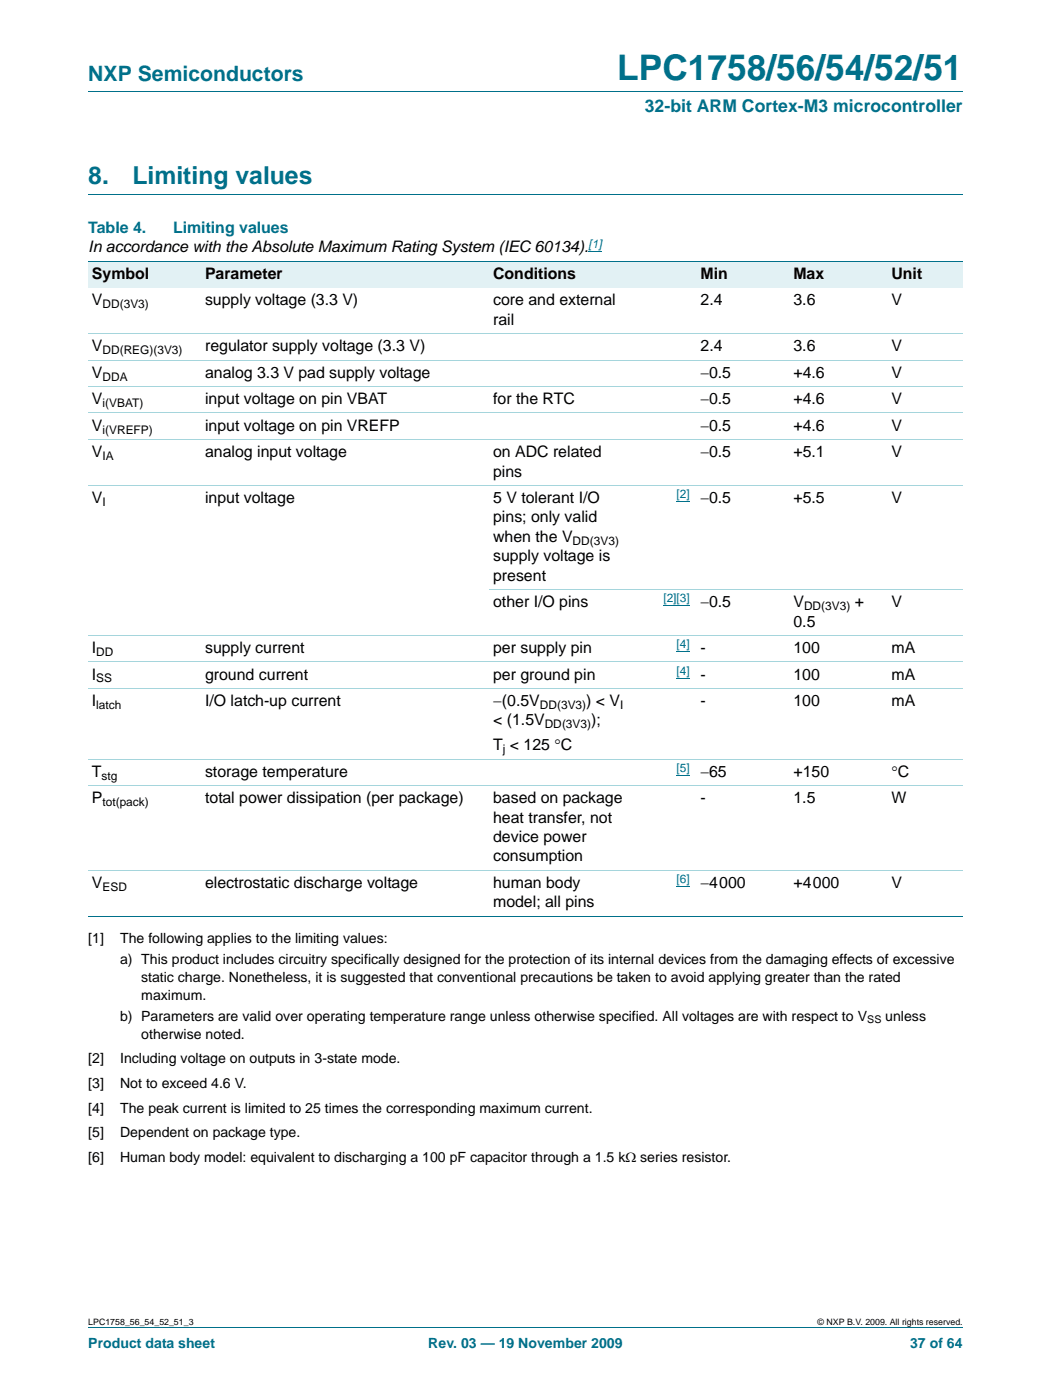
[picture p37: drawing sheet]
<svg xmlns="http://www.w3.org/2000/svg" width="210mm" height="280mm" viewBox="0 0 210 280" stroke-linecap="round" stroke-linejoin="round" font-family="sans-serif">
<defs><g id="words">
<text font-size="7" fill="#00708a" x="123.3" y="16">LPC1758/56/54/52/51</text>
<g font-size="4.9" fill="#00708a">
<text x="17.6" y="36.8">8.</text>
<text x="26.5" y="36.8">Limiting values</text>
</g>
<text font-size="4.2" fill="#00708a" x="17.6" y="16.2">NXP Semiconductors</text>
<text font-size="3.5" fill="#00708a" x="128.8" y="22.4">32-bit ARM Cortex-M3 microcontroller</text>
<g font-size="3.2" fill="#00708a">
<text x="17.6" y="46.5">Table 4.</text>
<text x="34.6" y="46.5">Limiting values</text>
</g>
<g font-size="3.2">
<text x="17.6" y="50.4">In accordance with the Absolute Maximum Rating System (IEC 60134).</text>
<text x="18.4" y="55.7">Symbol</text>
<text x="41" y="55.7">Parameter</text>
<text x="98.5" y="55.7">Conditions</text>
<text x="139.9" y="55.7">Min</text>
<text x="158.5" y="55.7">Max</text>
<text x="178" y="55.7">Unit</text>
<text x="18.4" y="61">V</text>
<text x="41" y="61">supply voltage (3.3 V)</text>
<text x="98.5" y="61">core and external</text>
<text x="98.5" y="64.9">rail</text>
<text x="139.9" y="61">2.4</text>
<text x="158.5" y="61">3.6</text>
<text x="178" y="61">V</text>
<text x="18.4" y="70.2">V</text>
<text x="41" y="70.2">regulator supply voltage (3.3 V)</text>
<text x="139.9" y="70.2">2.4</text>
<text x="158.5" y="70.2">3.6</text>
<text x="178" y="70.2">V</text>
<text x="18.4" y="75.5">V</text>
<text x="41" y="75.5">analog 3.3 V pad supply voltage</text>
<text x="139.9" y="75.5">−0.5</text>
<text x="158.5" y="75.5">+4.6</text>
<text x="178" y="75.5">V</text>
<text x="18.4" y="80.8">V</text>
<text x="41" y="80.8">input voltage on pin VBAT</text>
<text x="98.5" y="80.8">for the RTC</text>
<text x="139.9" y="80.8">−0.5</text>
<text x="158.5" y="80.8">+4.6</text>
<text x="178" y="80.8">V</text>
<text x="18.4" y="86.1">V</text>
<text x="41" y="86.1">input voltage on pin VREFP</text>
<text x="139.9" y="86.1">−0.5</text>
<text x="158.5" y="86.1">+4.6</text>
<text x="178" y="86.1">V</text>
<text x="18.4" y="91.4">V</text>
<text x="41" y="91.4">analog input voltage</text>
<text x="98.5" y="91.4">on ADC related</text>
<text x="98.5" y="95.2">pins</text>
<text x="139.9" y="91.4">−0.5</text>
<text x="158.5" y="91.4">+5.1</text>
<text x="178" y="91.4">V</text>
<text x="18.4" y="100.5">V</text>
<text x="41" y="100.5">input voltage</text>
<text x="98.5" y="100.5">5 V tolerant I/O</text>
<text x="139.9" y="100.5">−0.5</text>
<text x="158.5" y="100.5">+5.5</text>
<text x="178" y="100.5">V</text>
<text x="98.5" y="104.4">pins; only valid</text>
<text x="98.5" y="108.3">when the V</text>
<text x="98.5" y="112.2">supply voltage is</text>
<text x="98.5" y="116">present</text>
<text x="98.5" y="121.3">other I/O pins</text>
<text x="139.9" y="121.3">−0.5</text>
<text x="158.5" y="121.3">V</text>
<text x="158.5" y="125.2">0.5</text>
<text x="170.7" y="121.3">+</text>
<text x="178" y="121.3">V</text>
<text x="18.4" y="130.5">I</text>
<text x="41" y="130.5">supply current</text>
<text x="98.5" y="130.5">per supply pin</text>
<text x="139.9" y="130.5">-</text>
<text x="158.5" y="130.5">100</text>
<text x="178" y="130.5">mA</text>
<text x="18.4" y="135.8">I</text>
<text x="41" y="135.8">ground current</text>
<text x="98.5" y="135.8">per ground pin</text>
<text x="139.9" y="135.8">-</text>
<text x="158.5" y="135.8">100</text>
<text x="178" y="135.8">mA</text>
<text x="18.4" y="141.1">I</text>
<text x="41" y="141.1">I/O latch-up current</text>
<text x="98.5" y="141.1">−(0.5V</text>
<text x="117.1" y="141.1">) &lt; V</text>
<text x="139.9" y="141.1">-</text>
<text x="158.5" y="141.1">100</text>
<text x="178" y="141.1">mA</text>
<text x="98.5" y="149.9">T &lt; 125 °C</text>
<text x="98.5" y="145">&lt; (1.5V</text>
<text x="118.1" y="145">);</text>
<text x="18.4" y="155.2">T</text>
<text x="41" y="155.2">storage temperature</text>
<text x="139.9" y="155.2">−65</text>
<text x="158.5" y="155.2">+150</text>
<text x="178" y="155.2">°C</text>
<text x="18.4" y="160.5">P</text>
<text x="41" y="160.5">total power dissipation (per package)</text>
<text x="98.5" y="160.5">based on package</text>
<text x="139.9" y="160.5">-</text>
<text x="158.5" y="160.5">1.5</text>
<text x="178" y="160.5">W</text>
<text x="98.5" y="164.4">heat transfer, not</text>
<text x="98.5" y="168.2">device power</text>
<text x="98.5" y="172.1">consumption</text>
<text x="18.4" y="177.4">V</text>
<text x="41" y="177.4">electrostatic discharge voltage</text>
<text x="98.5" y="177.4">human body</text>
<text x="139.9" y="177.4">−4000</text>
<text x="158.5" y="177.4">+4000</text>
<text x="178" y="177.4">V</text>
<text x="98.5" y="181.3">model; all pins</text>
</g>
<g font-size="2.8">
<text x="17.6" y="188.5">[1]</text>
<text x="24" y="188.5">The following applies to the limiting values:</text>
<text x="24" y="192.7">a) This product includes circuitry specifically designed for the protection of its internal devices from the damaging effects of excessive</text>
<text x="28.2" y="196.2">static charge. Nonetheless, it is suggested that conventional precautions be taken to avoid applying greater than the rated</text>
<text x="24" y="204">b) Parameters are valid over operating temperature range unless otherwise specified. All voltages are with respect to V</text>
<text x="28.2" y="199.8">maximum.</text>
<text x="176.8" y="204">unless</text>
<text x="28.2" y="207.5">otherwise noted.</text>
<text x="17.6" y="212.5">[2]</text>
<text x="24" y="212.5">Including voltage on outputs in 3-state mode.</text>
<text x="17.6" y="217.4">[3]</text>
<text x="24" y="217.4">Not to exceed 4.6 V.</text>
<text x="17.6" y="222.4">[4]</text>
<text x="17.6" y="227.3">[5]</text>
<text x="24" y="227.3">Dependent on package type.</text>
<text x="24" y="222.4">The peak current is limited to 25 times the corresponding maximum current.</text>
<text x="17.6" y="232.2">[6]</text>
<text x="24" y="232.2">Human body model: equivalent to discharging a 100 pF capacitor through a 1.5 kΩ series resistor.</text>
</g>
<g font-size="2.8" fill="#00708a">
<text x="17.6" y="269.3">Product data sheet</text>
<text x="85.5" y="269.3">Rev. 03 — 19 November 2009</text>
<text x="181.8" y="269.3">37 of 64</text>
</g>
<g font-size="2.4" fill="#00f">
<text x="117.6" y="49.5">[1]</text>
<text x="135.1" y="99.6">[2]</text>
<text x="132.5" y="120.4">[2][3]</text>
<text x="135.1" y="129.6">[4]</text>
<text x="135.1" y="134.8">[4]</text>
<text x="135.1" y="154.3">[5]</text>
<text x="135.1" y="176.5">[6]</text>
</g>
<g font-size="2.4">
<text x="20.5" y="61.6">DD(3V3)</text>
<text x="20.5" y="70.8">DD(REG)(3V3)</text>
<text x="20.5" y="76">DDA</text>
<text x="20.5" y="81.3">i(VBAT)</text>
<text x="20.5" y="86.6">i(VREFP)</text>
<text x="20.5" y="91.9">IA</text>
<text x="20.5" y="101.1">I</text>
<text x="114.4" y="108.9">DD(3V3)</text>
<text x="160.6" y="121.9">DD(3V3)</text>
<text x="19.2" y="131.1">DD</text>
<text x="19.2" y="136.4">SS</text>
<text x="19.2" y="141.7">latch</text>
<text x="107.8" y="141.7">DD(3V3)</text>
<text x="123.8" y="141.7">I</text>
<text x="108.8" y="145.5">DD(3V3)</text>
<text x="20.3" y="155.8">stg</text>
<text x="100.4" y="150.5">j</text>
<text x="20.5" y="161.1">tot(pack)</text>
<text x="20.5" y="178">ESD</text>
</g>
<text font-size="2.1" x="173.2" y="204.5">SS</text>
<g font-size="1.8">
<text x="17.6" y="264.7">LPC1758_56_54_52_51_3</text>
<text x="163.3" y="264.7">© NXP B.V. 2009. All rights reserved.</text>
</g>
</g></defs>
<path d="M17.6 18.3h174.7M17.6 38.8h174.7M17.6 265.3h174.7" fill="none" stroke="#00708a" stroke-width=".2"/>
<path d="M117.6 50.2h2.6" fill="none" stroke="#00f" stroke-width=".2"/>
<g fill="#e2f1f4">
<path d="M17.6 52.2h22.6v5.3h-22.6z"/>
<path d="M40.2 52.2h57.6v5.3h-57.6z"/>
<path d="M97.8 52.2h29.5v5.3h-29.5z"/>
<path d="M127.3 52.2h11.9v5.3h-11.9z"/>
<path d="M139.2 52.2h18.6v5.3h-18.6z"/>
<path d="M157.8 52.2h19.5v5.3h-19.5z"/>
<path d="M177.3 52.2h15v5.3h-15z"/>
</g>
<path d="M135.1 100.3h2.7M132.5 121.1h5.3M135.1 130.3h2.7M135.1 135.5h2.7M135.1 155h2.7M135.1 177.2h2.7" fill="none" stroke="#00f" stroke-width=".2"/>
<path d="M17.6 52.2h174.7M17.6 183.1h174.7" fill="none" stroke="#00708a" stroke-width=".2"/>
<g fill="none" stroke="#a5d5dc" stroke-width=".2">
<path d="M17.6 66.6h174.7M17.6 71.9h174.7M17.6 77.2h174.7M17.6 82.5h174.7M17.6 87.8h174.7M17.6 97h174.7M97.8 117.8h94.5M17.6 127h174.7M17.6 132.3h174.7M17.6 137.6h174.7M17.6 151.7h174.7M17.6 157h174.7"/>
<path d="M17.6 173.9h174.7"/>
</g>
<use href="#words"/>
</svg>
